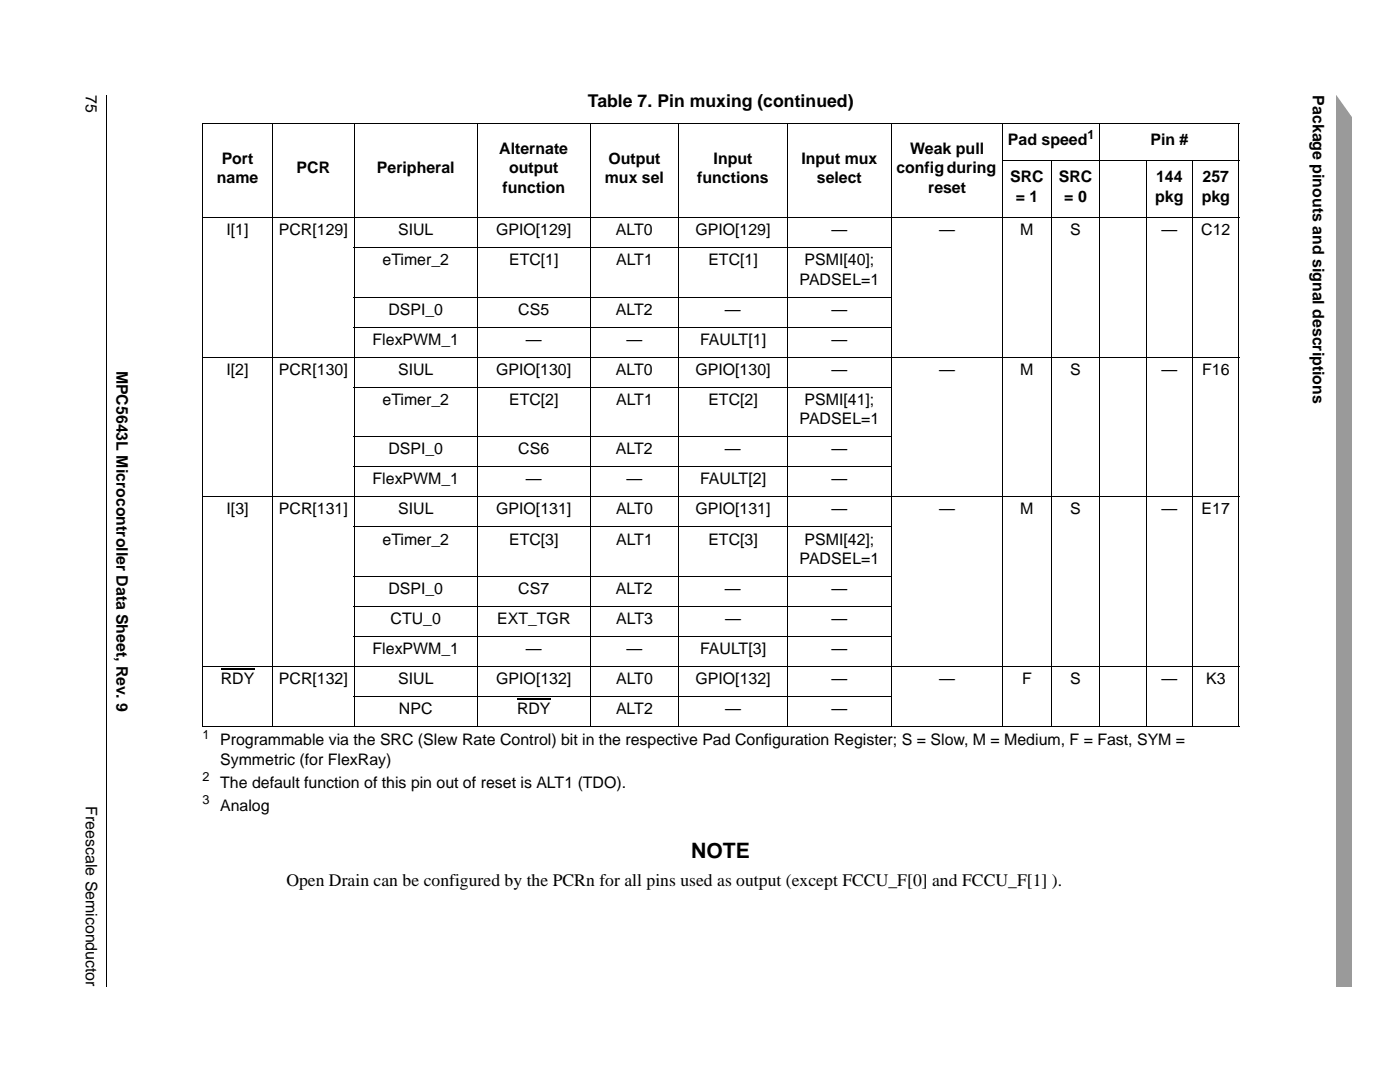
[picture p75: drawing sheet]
<svg xmlns="http://www.w3.org/2000/svg" width="279mm" height="216mm" viewBox="0 0 279 216" stroke-linecap="round" stroke-linejoin="round" font-family="sans-serif">
<defs><g id="words">
<text font-size="4.2" x="137.9" y="171.3">NOTE</text>
<g font-size="3.5">
<text x="117.3" y="21.4">Table 7. Pin muxing (continued)</text>
<text x="57.1" y="176.8">Open Drain can be configured by the PCRn for all pins used as output (except FCCU_F[0] and FCCU_F[1] ).</text>
</g>
<g font-size="3.2">
<text x="17.1" y="19" transform="rotate(90 17.1 19)">75</text>
<text x="262" y="19" transform="rotate(90 262 19)">Package pinouts and signal descriptions</text>
<text x="201.2" y="28.9">Pad speed</text>
<text x="229.6" y="28.9">Pin #</text>
<text x="44.2" y="32.6">Port</text>
<text x="59.2" y="34.6">PCR</text>
<text x="75.2" y="34.6">Peripheral</text>
<text x="99.7" y="30.7">Alternate</text>
<text x="101.6" y="34.6">output</text>
<text x="121.4" y="32.6">Output</text>
<text x="142.4" y="32.6">Input</text>
<text x="160" y="32.6">Input mux</text>
<text x="178.9" y="34.6">config during</text>
<text x="181.7" y="30.7">Weak pull</text>
<text x="43.3" y="36.5">name</text>
<text x="100.3" y="38.5">function</text>
<text x="120.7" y="36.5">mux sel</text>
<text x="139.1" y="36.5">functions</text>
<text x="163" y="36.5">select</text>
<text x="185.3" y="38.5">reset</text>
<text x="201.6" y="36.3">SRC</text>
<text x="202.7" y="40.2">= 1</text>
<text x="211.3" y="36.3">SRC</text>
<text x="212.4" y="40.2">= 0</text>
<text x="230.6" y="40.2">pkg</text>
<text x="230.7" y="36.3">144</text>
<text x="239.8" y="40.2">pkg</text>
<text x="240" y="36.3">257</text>
<text x="45.2" y="46.9">I[1]</text>
<text x="55.7" y="46.9">PCR[129]</text>
<text x="79.5" y="46.9">SIUL</text>
<text x="99" y="46.9">GPIO[129]</text>
<text x="122.9" y="46.9">ALT0</text>
<text x="138.8" y="46.9">GPIO[129]</text>
<text x="165.9" y="46.9">—</text>
<text x="187.4" y="46.9">—</text>
<text x="203.6" y="46.9">M</text>
<text x="213.6" y="46.9">S</text>
<text x="231.8" y="46.9">—</text>
<text x="239.7" y="46.9">C12</text>
<text x="76.3" y="52.9">eTimer_2</text>
<text x="101.6" y="52.9">ETC[1]</text>
<text x="123" y="52.9">ALT1</text>
<text x="141.4" y="52.9">ETC[1]</text>
<text x="160.6" y="52.9">PSMI[40];</text>
<text x="159.6" y="56.8">PADSEL=1</text>
<text x="77.5" y="62.8">DSPI_0</text>
<text x="103.4" y="62.8">CS5</text>
<text x="122.9" y="62.8">ALT2</text>
<text x="144.7" y="62.8">—</text>
<text x="165.9" y="62.8">—</text>
<text x="74.4" y="68.8">FlexPWM_1</text>
<text x="104.9" y="68.8">—</text>
<text x="125" y="68.8">—</text>
<text x="139.7" y="68.8">FAULT[1]</text>
<text x="166" y="68.8">—</text>
<text x="23.3" y="73.9" transform="rotate(90 23.3 73.9)">MPC5643L Microcontroller Data Sheet, Rev. 9</text>
<text x="45.2" y="74.8">I[2]</text>
<text x="55.7" y="74.8">PCR[130]</text>
<text x="79.5" y="74.8">SIUL</text>
<text x="99" y="74.8">GPIO[130]</text>
<text x="122.9" y="74.8">ALT0</text>
<text x="138.8" y="74.8">GPIO[130]</text>
<text x="166" y="74.8">—</text>
<text x="187.5" y="74.8">—</text>
<text x="203.6" y="74.8">M</text>
<text x="213.6" y="74.8">S</text>
<text x="231.8" y="74.8">—</text>
<text x="239.9" y="74.8">F16</text>
<text x="76.3" y="80.8">eTimer_2</text>
<text x="101.6" y="80.8">ETC[2]</text>
<text x="123" y="80.8">ALT1</text>
<text x="141.4" y="80.8">ETC[2]</text>
<text x="160.6" y="80.8">PSMI[41];</text>
<text x="159.6" y="84.7">PADSEL=1</text>
<text x="77.5" y="90.7">DSPI_0</text>
<text x="103.4" y="90.7">CS6</text>
<text x="122.9" y="90.7">ALT2</text>
<text x="144.7" y="90.7">—</text>
<text x="165.9" y="90.7">—</text>
<text x="74.4" y="96.7">FlexPWM_1</text>
<text x="104.9" y="96.7">—</text>
<text x="125" y="96.7">—</text>
<text x="139.7" y="96.7">FAULT[2]</text>
<text x="166" y="96.7">—</text>
<text x="45.2" y="102.7">I[3]</text>
<text x="55.7" y="102.7">PCR[131]</text>
<text x="79.5" y="102.7">SIUL</text>
<text x="99" y="102.7">GPIO[131]</text>
<text x="122.9" y="102.7">ALT0</text>
<text x="138.8" y="102.7">GPIO[131]</text>
<text x="165.9" y="102.7">—</text>
<text x="187.4" y="102.7">—</text>
<text x="203.6" y="102.7">M</text>
<text x="213.6" y="102.7">S</text>
<text x="231.8" y="102.7">—</text>
<text x="239.8" y="102.7">E17</text>
<text x="76.3" y="108.6">eTimer_2</text>
<text x="101.6" y="108.6">ETC[3]</text>
<text x="123" y="108.6">ALT1</text>
<text x="141.4" y="108.6">ETC[3]</text>
<text x="159.6" y="112.5">PADSEL=1</text>
<text x="160.6" y="108.6">PSMI[42];</text>
<text x="77.5" y="118.5">DSPI_0</text>
<text x="103.4" y="118.5">CS7</text>
<text x="122.9" y="118.5">ALT2</text>
<text x="144.7" y="118.5">—</text>
<text x="165.9" y="118.5">—</text>
<text x="78" y="124.5">CTU_0</text>
<text x="99.2" y="124.5">EXT_TGR</text>
<text x="123" y="124.5">ALT3</text>
<text x="144.7" y="124.5">—</text>
<text x="166" y="124.5">—</text>
<text x="74.4" y="130.5">FlexPWM_1</text>
<text x="104.9" y="130.5">—</text>
<text x="125" y="130.5">—</text>
<text x="139.7" y="130.5">FAULT[3]</text>
<text x="166" y="130.5">—</text>
<text x="44.1" y="136.5">RDY</text>
<text x="55.7" y="136.5">PCR[132]</text>
<text x="79.5" y="136.5">SIUL</text>
<text x="99" y="136.5">GPIO[132]</text>
<text x="122.9" y="136.5">ALT0</text>
<text x="138.8" y="136.5">GPIO[132]</text>
<text x="166" y="136.5">—</text>
<text x="187.5" y="136.5">—</text>
<text x="204" y="136.5">F</text>
<text x="213.6" y="136.5">S</text>
<text x="231.8" y="136.5">—</text>
<text x="240.7" y="136.5">K3</text>
<text x="79.6" y="142.5">NPC</text>
<text x="103.2" y="142.5">RDY</text>
<text x="122.9" y="142.5">ALT2</text>
<text x="144.7" y="142.5">—</text>
<text x="165.9" y="142.5">—</text>
<text x="43.9" y="148.7">Programmable via the SRC (Slew Rate Control) bit in the respective Pad Configuration Register; S = Slow, M = Medium, F = Fast, SYM =</text>
<text x="43.9" y="152.6">Symmetric (for FlexRay)</text>
<text x="17.1" y="160.9" transform="rotate(90 17.1 160.9)">Freescale Semiconductor</text>
<text x="43.9" y="157.2">The default function of this pin out of reset is ALT1 (TDO).</text>
<text x="43.9" y="161.8">Analog</text>
</g>
<g font-size="2.5">
<text x="217" y="27.7">1</text>
<text x="40.4" y="147.4">1</text>
<text x="40.4" y="155.9">2</text>
<text x="40.4" y="160.5">3</text>
</g>
</g></defs>
<path d="M21.2 19h.1z" fill="#000"/>
<path d="M21.3 19v177.8" fill="none" stroke="#000" stroke-width=".2"/>
<path d="M266.7 19h3.2v177.8h-3.2z" fill="#9a9a9a"/>
<path d="M266.4 17.1h3.8v6.8l-3.8-5.4z" fill="#fff"/>
<path d="M44.1 133.5h6.7M103.2 139.5h6.7" fill="none" stroke="#000" stroke-width=".23"/>
<path d="M40.4 145h206.9v1.6h-206.9z" fill="#fff"/>
<g fill="none" stroke="#000" stroke-width=".2">
<path d="M40.3 24.7h207.1M40.4 24.8v120.1M54.4 24.6v120.5M70.7 24.6v120.5M95.3 24.6v120.5M117.8 24.6v120.5M135.5 24.6v120.5M157.1 24.6v120.5M177.9 24.6v120.5M200 32.1h47.4M200.1 24.6v120.5M209.8 32v113.1"/>
<path d="M219.5 24.6v120.5M228.7 32v113.1M238 32v113.1M247.3 24.8v120.1M40.3 43.4h207.1M70.6 49.4h107.5M70.6 59.3h107.5M40.3 71.3h207.1M70.6 65.3h107.5M70.6 77.3h107.5M40.3 99.1h207.1M70.6 87.1h107.5"/>
<path d="M70.6 93.1h107.5M70.6 105.1h107.5M70.6 115h107.5M40.3 133h207.1M70.6 121h107.5M70.6 127h107.5M70.6 139h107.5M40.3 145h207.1"/>
</g>
<use href="#words"/>
</svg>
